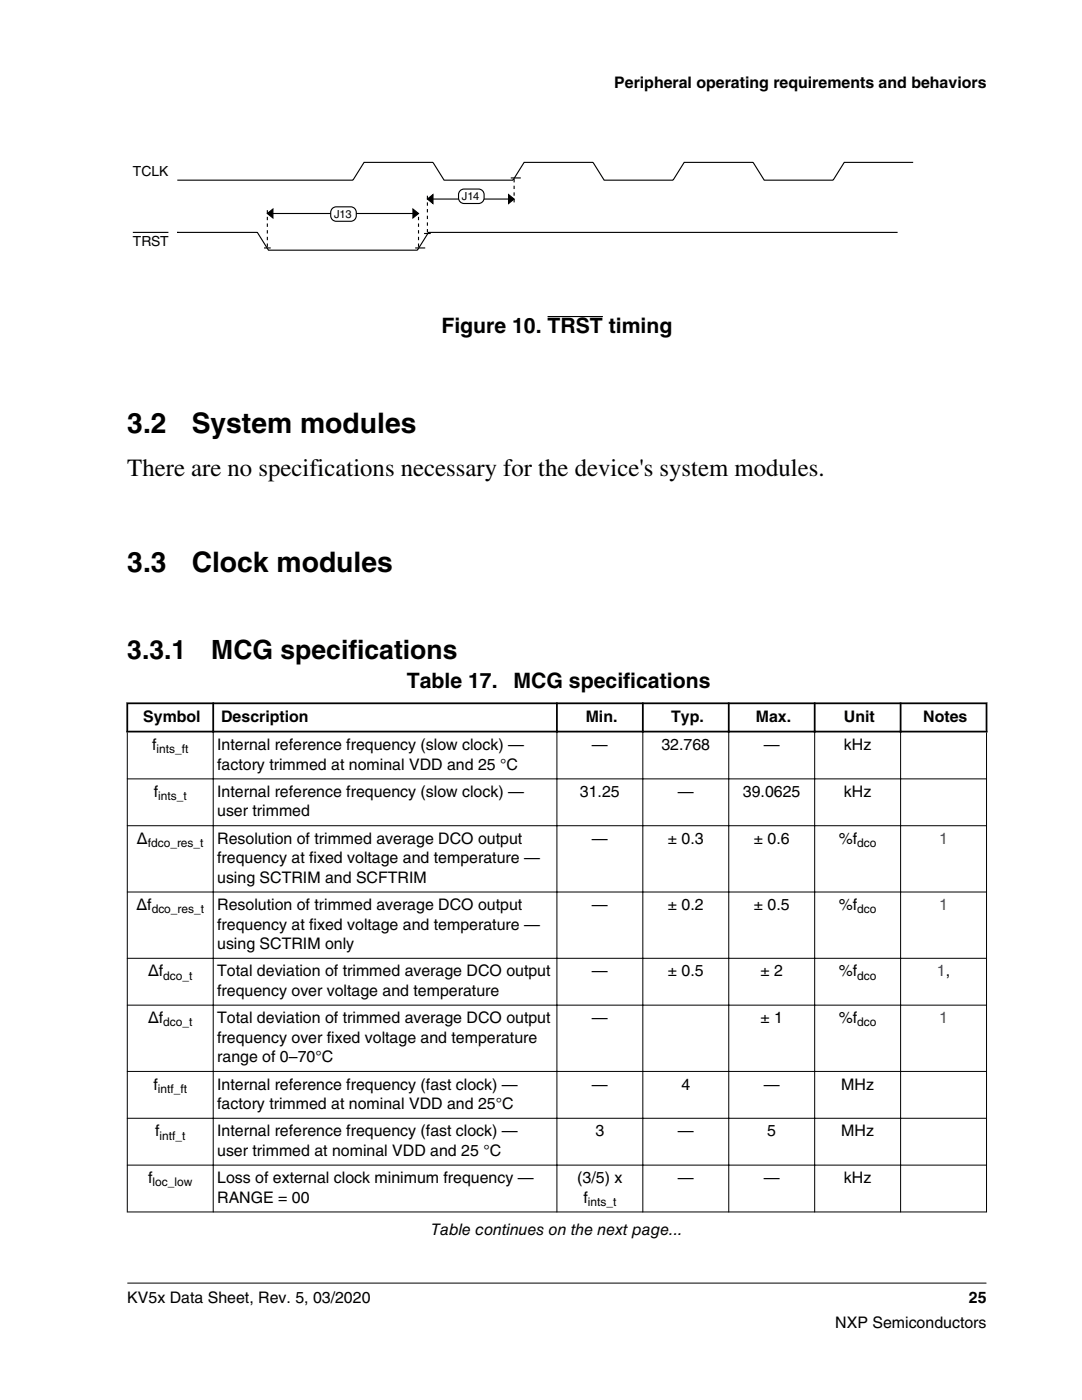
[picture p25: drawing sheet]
<svg xmlns="http://www.w3.org/2000/svg" width="216mm" height="279mm" viewBox="0 0 216 279" stroke-linecap="round" stroke-linejoin="round" font-family="sans-serif">
<defs><g id="words">
<g font-size="5.6">
<text x="25.4" y="86.4">3.2</text>
<text x="38.2" y="86.4">System modules</text>
<text x="25.4" y="114.2">3.3</text>
<text x="38.2" y="114.2">Clock modules</text>
</g>
<g font-size="5.3">
<text x="25.4" y="131.6">3.3.1</text>
<text x="42.2" y="131.6">MCG specifications</text>
</g>
<text font-size="4.9" x="25.4" y="95">There are no specifications necessary for the device's system modules.</text>
<g font-size="4.2">
<text x="88.1" y="66.5">Figure 10. TRST timing</text>
<text x="81.2" y="137.3">Table 17.</text>
<text x="102.5" y="137.3">MCG specifications</text>
</g>
<g font-size="3.2">
<text x="122.6" y="17.5">Peripheral operating requirements and behaviors</text>
<text x="28.6" y="144">Symbol</text>
<text x="30.4" y="149.7">f</text>
<text x="43.3" y="149.7">Internal reference frequency (slow clock) —</text>
<text x="44.1" y="144">Description</text>
<text x="116.9" y="144">Min.</text>
<text x="118.1" y="149.7">—</text>
<text x="132" y="149.7">32.768</text>
<text x="133.9" y="144">Typ.</text>
<text x="150.8" y="144">Max.</text>
<text x="152.4" y="149.7">—</text>
<text x="168.4" y="144">Unit</text>
<text x="168.4" y="149.7">kHz</text>
<text x="184.2" y="144">Notes</text>
<text x="43.3" y="153.6">factory trimmed at nominal VDD and 25 °C</text>
<text x="30.7" y="159">f</text>
<text x="43.3" y="159">Internal reference frequency (slow clock) —</text>
<text x="115.7" y="159">31.25</text>
<text x="135.3" y="159">—</text>
<text x="148.3" y="159">39.0625</text>
<text x="168.4" y="159">kHz</text>
<text x="43.3" y="162.9">user trimmed</text>
<text x="27.3" y="168.4">Δ</text>
<text x="43.3" y="168.4">Resolution of trimmed average DCO output</text>
<text x="43.3" y="172.3">frequency at fixed voltage and temperature —</text>
<text x="118.1" y="168.4">—</text>
<text x="133.3" y="168.4">± 0.3</text>
<text x="150.4" y="168.4">± 0.6</text>
<text x="167.4" y="168.4">%f</text>
<text x="43.3" y="176.2">using SCTRIM and SCFTRIM</text>
<text x="27.2" y="181.6">Δf</text>
<text x="43.3" y="181.6">Resolution of trimmed average DCO output</text>
<text x="43.3" y="185.5">frequency at fixed voltage and temperature —</text>
<text x="118.1" y="181.6">—</text>
<text x="133.3" y="181.6">± 0.2</text>
<text x="150.4" y="181.6">± 0.5</text>
<text x="167.4" y="181.6">%f</text>
<text x="43.3" y="189.4">using SCTRIM only</text>
<text x="29.5" y="194.9">Δf</text>
<text x="43.3" y="194.9">Total deviation of trimmed average DCO output</text>
<text x="118.1" y="194.9">—</text>
<text x="133.3" y="194.9">± 0.5</text>
<text x="151.7" y="194.9">± 2</text>
<text x="167.4" y="194.9">%f</text>
<text x="43.3" y="198.7">frequency over voltage and temperature</text>
<text x="29.5" y="204.2">Δf</text>
<text x="43.3" y="204.2">Total deviation of trimmed average DCO output</text>
<text x="43.3" y="208.1">frequency over fixed voltage and temperature</text>
<text x="118.1" y="204.2">—</text>
<text x="151.7" y="204.2">± 1</text>
<text x="167.4" y="204.2">%f</text>
<text x="43.3" y="212">range of 0–70°C</text>
<text x="30.6" y="217.4">f</text>
<text x="43.3" y="217.4">Internal reference frequency (fast clock) —</text>
<text x="43.3" y="221.3">factory trimmed at nominal VDD and 25°C</text>
<text x="118.1" y="217.4">—</text>
<text x="136" y="217.4">4</text>
<text x="152.4" y="217.4">—</text>
<text x="167.9" y="217.4">MHz</text>
<text x="30.9" y="226.8">f</text>
<text x="43.3" y="226.8">Internal reference frequency (fast clock) —</text>
<text x="118.8" y="226.8">3</text>
<text x="135.3" y="226.8">—</text>
<text x="153.1" y="226.8">5</text>
<text x="167.9" y="226.8">MHz</text>
<text x="43.3" y="230.7">user trimmed at nominal VDD and 25 °C</text>
<text x="29.6" y="236.1">f</text>
<text x="43.3" y="236.1">Loss of external clock minimum frequency —</text>
<text x="115.2" y="236.1">(3/5) x</text>
<text x="135.3" y="236.1">—</text>
<text x="152.4" y="236.1">—</text>
<text x="168.4" y="236.1">kHz</text>
<text x="43.3" y="240">RANGE = 00</text>
<text x="116.4" y="240">f</text>
<text x="86.1" y="246.5">Table continues on the next page...</text>
<text x="25.4" y="260">KV5x Data Sheet, Rev. 5, 03/2020</text>
<text x="193.3" y="260">25</text>
<text x="166.7" y="265">NXP Semiconductors</text>
</g>
<g font-size="3.2" fill="#00f">
<text x="187.4" y="168.4">1</text>
<text x="187.4" y="181.6">1</text>
<text x="187" y="194.9">1,</text>
<text x="187.4" y="204.2">1</text>
</g>
<g font-size="2.8">
<text x="26.5" y="35.1">TCLK</text>
<text x="26.5" y="49">TRST</text>
</g>
<g font-size="2.4">
<text x="31.2" y="150.3">ints_ft</text>
<text x="31.6" y="159.7">ints_t</text>
<text x="29.5" y="169">fdco_res_t</text>
<text x="171.1" y="169">dco</text>
<text x="30.3" y="182.3">dco_res_t</text>
<text x="171.1" y="182.3">dco</text>
<text x="32.6" y="195.5">dco_t</text>
<text x="171.1" y="195.5">dco</text>
<text x="32.6" y="204.8">dco_t</text>
<text x="171.1" y="204.8">dco</text>
<text x="31.5" y="218.1">intf_ft</text>
<text x="31.8" y="227.4">intf_t</text>
<text x="30.4" y="236.8">loc_low</text>
<text x="117.3" y="240.6">ints_t</text>
</g>
<g font-size="2.2">
<text x="92.2" y="39.9">J14</text>
<text x="66.7" y="43.5">J13</text>
</g>
</g></defs>
<g fill="none" stroke="#000" stroke-width=".22">
<path d="M85.3 39.7l1.1-.9v1.8zM85.3 39.7h17.3M101.5 38.8l1.1 .9-1.1 .9zM101.9 35.5h2M182.2 32.4h-13.7l-2.3 3.6h-13.7l-2.2-3.6h-13.8l-2.2 3.6h-13.7l-2.3-3.6h-13.7l-2.2 3.6h-13.8l-2.2-3.6h-13.8l-2.2 3.6h-35M35.4 46.4h.1M35.4 46.4h16l2.2 3.5h29.7l2.2-3.5h93.6M52.7 49.5h1.3M53.3 42.6l1.2-.9v1.8zM53.3 42.6h30.2M82.4 41.7l1.1 .9-1.1 .9zM82.8 49.5h2"/>
<path d="M84.6 46.6h1.4"/>
</g>
<path d="M85.3 39.7l1.1-.9v1.8zM101.5 38.8l1.1 .9-1.1 .9zM53.3 42.6l1.2-.9v1.8zM82.4 41.7l1.1 .9-1.1 .9z" fill="#000"/>
<path d="M85.3 39.1v7.5M53.3 41.9v7.6M83.5 43.3v6.2M102.6 40.4v-4.9" fill="none" stroke="#000" stroke-width=".22" stroke-dasharray=".7 .7" stroke-linecap="butt"/>
<path d="M91.7 38.2l.6-.4 .3-.1h2.9a1.5 1.5 0 0 1 1.2 1.2 1.5 1.5 0 0 1-.6 1.5l-.6 .2h-2.9a1.5 1.5 0 0 1-.9-2.4z" fill="#fff"/>
<path d="M91.7 38.2l.6-.4 .3-.1h2.9a1.5 1.5 0 0 1 1.2 1.2 1.5 1.5 0 0 1-.6 1.5l-.6 .2h-2.9a1.5 1.5 0 0 1-.9-2.4z" fill="none" stroke="#000" stroke-width=".22"/>
<path d="M66.2 41.7l.5-.4h.4h2.9a1.5 1.5 0 0 1 1.2 1.1 1.5 1.5 0 0 1-.6 1.5l-.6 .3h-2.9a1.5 1.5 0 0 1-.9-2.5z" fill="#fff"/>
<path d="M26.5 46.4h7.1M66.2 41.7l.5-.4h.4h2.9a1.5 1.5 0 0 1 1.2 1.1 1.5 1.5 0 0 1-.6 1.5l-.6 .3h-2.9a1.5 1.5 0 0 1-.9-2.5z" fill="none" stroke="#000" stroke-width=".22"/>
<path d="M109.2 63.2h11.1" fill="none" stroke="#000" stroke-width=".21"/>
<g fill="#fff">
<path d="M25.4 133.7h171.4v113.9h-171.4z" fill-rule="evenodd"/>
<path d="M25.6 140.5h16.8v5.3h-16.8z" fill-rule="evenodd"/>
<path d="M42.7 140.5h68.2v5.3h-68.2z" fill-rule="evenodd"/>
<path d="M111.3 140.5h16.8v5.3h-16.8z" fill-rule="evenodd"/>
<path d="M128.4 140.5h16.8v5.3h-16.8z" fill-rule="evenodd"/>
<path d="M145.6 140.5h16.8v5.3h-16.8z" fill-rule="evenodd"/>
<path d="M162.7 140.5h16.8v5.3h-16.8z" fill-rule="evenodd"/>
<path d="M179.9 140.5h16.8v5.3h-16.8z" fill-rule="evenodd"/>
<path d="M25.5 146.2h17v9.2h-17z" fill-rule="evenodd"/>
<path d="M42.6 146.2h68.4v9.2h-68.4z" fill-rule="evenodd"/>
<path d="M111.2 146.2h17v9.2h-17z" fill-rule="evenodd"/>
<path d="M128.4 146.2h16.9v9.2h-16.9z" fill-rule="evenodd"/>
<path d="M145.5 146.2h17v9.2h-17z" fill-rule="evenodd"/>
<path d="M162.6 146.2h17v9.2h-17z" fill-rule="evenodd"/>
<path d="M179.8 146.2h17v9.2h-17z" fill-rule="evenodd"/>
<path d="M25.5 155.5h17v9.2h-17z" fill-rule="evenodd"/>
<path d="M42.6 155.5h68.4v9.2h-68.4z" fill-rule="evenodd"/>
<path d="M111.2 155.5h17v9.2h-17z" fill-rule="evenodd"/>
<path d="M128.4 155.5h16.9v9.2h-16.9z" fill-rule="evenodd"/>
<path d="M145.5 155.5h17v9.2h-17z" fill-rule="evenodd"/>
<path d="M162.6 155.5h17v9.2h-17z" fill-rule="evenodd"/>
<path d="M179.8 155.5h17v9.2h-17z" fill-rule="evenodd"/>
<path d="M25.5 164.9h17v13h-17z" fill-rule="evenodd"/>
<path d="M42.6 164.9h68.4v13h-68.4z" fill-rule="evenodd"/>
<path d="M111.2 164.9h17v13h-17z" fill-rule="evenodd"/>
<path d="M128.4 164.9h16.9v13h-16.9z" fill-rule="evenodd"/>
<path d="M145.5 164.9h17v13h-17z" fill-rule="evenodd"/>
<path d="M162.6 164.9h17v13h-17z" fill-rule="evenodd"/>
<path d="M179.8 164.9h17v13h-17z" fill-rule="evenodd"/>
<path d="M25.5 178.1h17v13.1h-17z" fill-rule="evenodd"/>
<path d="M42.6 178.1h68.4v13.1h-68.4z" fill-rule="evenodd"/>
<path d="M111.2 178.1h17v13.1h-17z" fill-rule="evenodd"/>
<path d="M128.4 178.1h16.9v13.1h-16.9z" fill-rule="evenodd"/>
<path d="M145.5 178.1h17v13.1h-17z" fill-rule="evenodd"/>
<path d="M162.6 178.1h17v13.1h-17z" fill-rule="evenodd"/>
<path d="M179.8 178.1h17v13.1h-17z" fill-rule="evenodd"/>
<path d="M25.5 191.3h17v9.2h-17z" fill-rule="evenodd"/>
<path d="M42.6 191.3h68.4v9.2h-68.4z" fill-rule="evenodd"/>
<path d="M111.2 191.3h17v9.2h-17z" fill-rule="evenodd"/>
<path d="M128.4 191.3h16.9v9.2h-16.9z" fill-rule="evenodd"/>
<path d="M145.5 191.3h17v9.2h-17z" fill-rule="evenodd"/>
<path d="M162.6 191.3h17v9.2h-17z" fill-rule="evenodd"/>
<path d="M179.8 191.3h17v9.2h-17z" fill-rule="evenodd"/>
<path d="M25.5 200.7h17v13h-17z" fill-rule="evenodd"/>
<path d="M42.6 200.7h68.4v13h-68.4z" fill-rule="evenodd"/>
<path d="M111.2 200.7h17v13h-17z" fill-rule="evenodd"/>
<path d="M128.4 200.7h16.9v13h-16.9z" fill-rule="evenodd"/>
<path d="M145.5 200.7h17v13h-17z" fill-rule="evenodd"/>
<path d="M162.6 200.7h17v13h-17z" fill-rule="evenodd"/>
<path d="M179.8 200.7h17v13h-17z" fill-rule="evenodd"/>
<path d="M25.5 213.9h17v9.2h-17z" fill-rule="evenodd"/>
<path d="M42.6 213.9h68.4v9.2h-68.4z" fill-rule="evenodd"/>
<path d="M111.2 213.9h17v9.2h-17z" fill-rule="evenodd"/>
<path d="M128.4 213.9h16.9v9.2h-16.9z" fill-rule="evenodd"/>
<path d="M145.5 213.9h17v9.2h-17z" fill-rule="evenodd"/>
<path d="M162.6 213.9h17v9.2h-17z" fill-rule="evenodd"/>
<path d="M179.8 213.9h17v9.2h-17z" fill-rule="evenodd"/>
<path d="M25.5 223.3h17v9.1h-17z" fill-rule="evenodd"/>
<path d="M42.6 223.3h68.4v9.1h-68.4z" fill-rule="evenodd"/>
<path d="M111.2 223.3h17v9.1h-17z" fill-rule="evenodd"/>
<path d="M128.4 223.3h16.9v9.1h-16.9z" fill-rule="evenodd"/>
<path d="M145.5 223.3h17v9.1h-17z" fill-rule="evenodd"/>
<path d="M162.6 223.3h17v9.1h-17z" fill-rule="evenodd"/>
<path d="M179.8 223.3h17v9.1h-17z" fill-rule="evenodd"/>
<path d="M25.5 232.6h17v9.2h-17z" fill-rule="evenodd"/>
<path d="M42.6 232.6h68.4v9.2h-68.4z" fill-rule="evenodd"/>
<path d="M111.2 232.6h17v9.2h-17z" fill-rule="evenodd"/>
<path d="M128.4 232.6h16.9v9.2h-16.9z" fill-rule="evenodd"/>
<path d="M145.5 232.6h17v9.2h-17z" fill-rule="evenodd"/>
<path d="M162.6 232.6h17v9.2h-17z" fill-rule="evenodd"/>
<path d="M179.8 232.6h17v9.2h-17z" fill-rule="evenodd"/>
</g>
<path d="M25.2 140.4h171.8M25.2 146h171.8M25.4 140.2v6M42.5 140.2v6M111.1 140.2v6M128.3 140.2v6M145.4 140.2v6M162.6 140.2v6M179.7 140.2v6M196.9 140.2v6" fill="none" stroke="#000" stroke-width=".35"/>
<g fill="none" stroke="#000" stroke-width=".2">
<path d="M25.3 155.4h171.6M25.4 146.1v95.9M42.5 145.8v96.2M111.1 145.8v96.2M128.3 145.8v96.2M145.4 145.8v96.2M162.6 145.8v96.2M179.7 145.8v96.2M196.9 146.1v95.9M25.3 164.8h171.6M25.3 178h171.6M25.3 191.2h171.6"/>
<path d="M25.3 200.6h171.6M25.3 213.8h171.6M25.3 223.2h171.6M25.3 232.5h171.6M25.3 241.9h171.6M25.4 256.1h171.4"/>
</g>
<use href="#words"/>
</svg>
